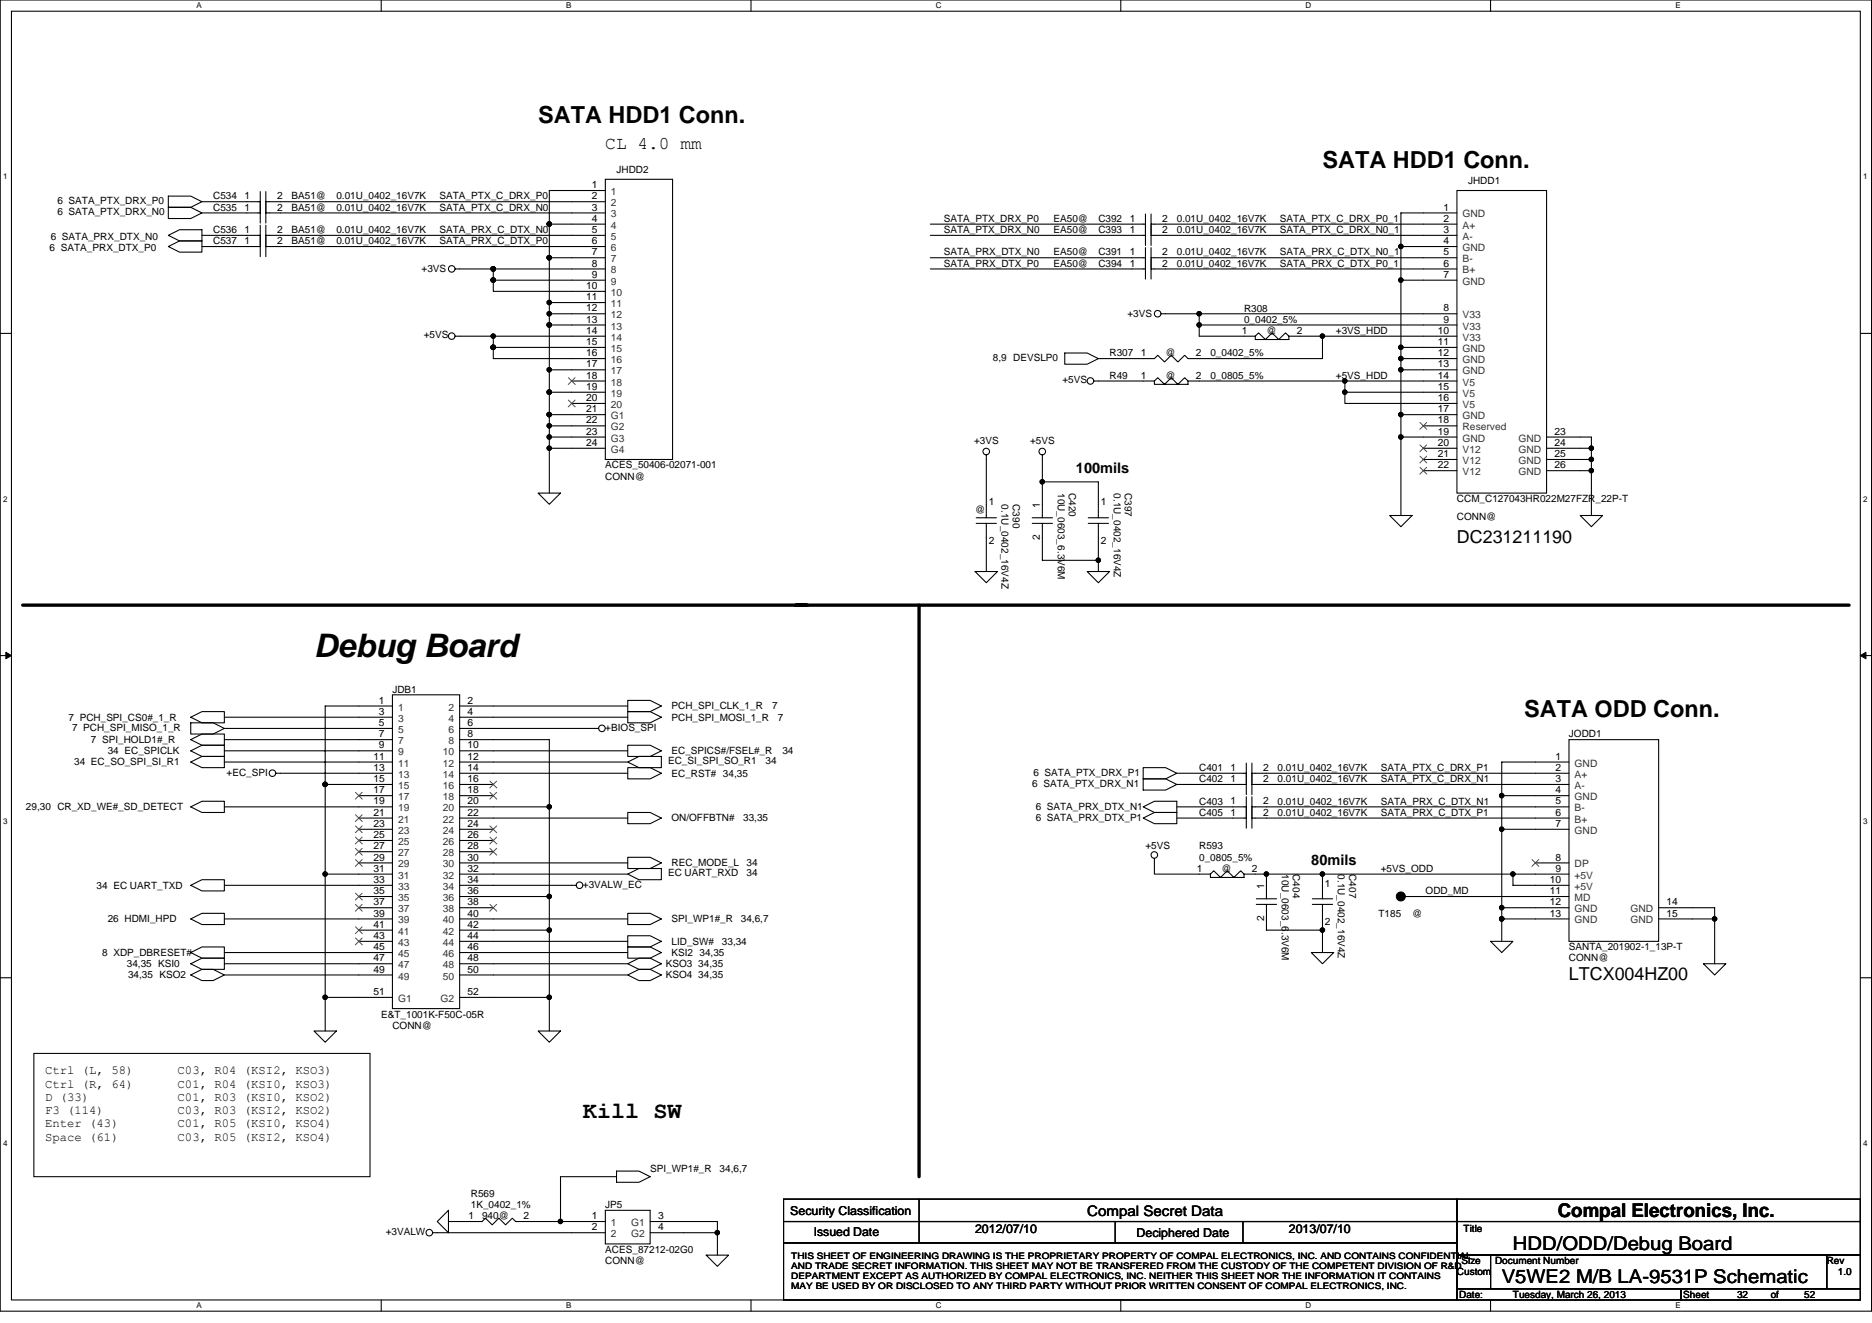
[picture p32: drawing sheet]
<svg xmlns="http://www.w3.org/2000/svg" width="297mm" height="210mm" viewBox="0 0 297 210" stroke-linecap="round" stroke-linejoin="round" font-family="sans-serif">
<defs><g id="words">
<text font-size="5.1" x="49.8" y="104.3">Debug Board</text>
<g font-size="3.7">
<text x="85.4" y="19.5">SATA HDD1 Conn.</text>
<text x="209.8" y="26.6">SATA HDD1 Conn.</text>
<text x="241.8" y="113.7">SATA ODD Conn.</text>
<text x="92.5" y="177.4">Kill SW</text>
</g>
<g font-size="3">
<text x="247.2" y="193">Compal Electronics, Inc.</text>
<text x="238.3" y="203.6">V5WE2 M/B LA-9531P Schematic</text>
<text x="240.1" y="198.3">HDD/ODD/Debug Board</text>
</g>
<g font-size="2.8">
<text x="96.1" y="23.6">CL 4.0 mm</text>
<text x="231.2" y="86.1">DC231211190</text>
<text x="249" y="155.4">LTCX004HZ00</text>
</g>
<g font-size="2.3">
<text x="170.7" y="75">100mils</text>
<text x="208.1" y="137.3">80mils</text>
<text x="172.5" y="192.8">Compal Secret Data</text>
</g>
<g font-size="1.9">
<text x="7.2" y="170.5">Ctrl (L, 58)</text>
<text x="7.2" y="172.6">Ctrl (R, 64)</text>
<text x="28.2" y="170.5">C03, R04 (KSI2, KSO3)</text>
<text x="28.2" y="172.6">C01, R04 (KSI0, KSO3)</text>
<text x="7.2" y="174.7">D (33)</text>
<text x="7.2" y="176.8">F3 (114)</text>
<text x="7.2" y="178.9">Enter (43)</text>
<text x="28.2" y="178.9">C01, R05 (KSI0, KSO4)</text>
<text x="28.2" y="174.7">C01, R03 (KSI0, KSO2)</text>
<text x="28.2" y="176.8">C03, R03 (KSI2, KSO2)</text>
<text x="7.2" y="181">Space (61)</text>
<text x="28.2" y="181">C03, R05 (KSI2, KSO4)</text>
<text x="125.4" y="192.7">Security Classification</text>
<text x="129.1" y="196.1">Issued Date</text>
<text x="154.7" y="195.6">2012/07/10</text>
<text x="180.3" y="196.3">Deciphered Date</text>
<text x="204.5" y="195.6">2013/07/10</text>
</g>
<g font-size="1.6">
<text x="93.9" y="29.8">1</text>
<text x="97.8" y="27.4">JHDD2</text>
<text x="233" y="29.1">JHDD1</text>
<text x="9.1" y="34.1">6 SATA_PTX_DRX_N0</text>
<text x="9.1" y="32.4">6 SATA_PTX_DRX_P0</text>
<text x="33.8" y="31.6">C534</text>
<text x="33.8" y="33.4">C535</text>
<text x="38.8" y="31.6">1</text>
<text x="38.8" y="33.4">1</text>
<text x="44" y="31.6">2</text>
<text x="44" y="33.4">2</text>
<text x="46.3" y="31.6">BA51@</text>
<text x="46.3" y="33.4">BA51@</text>
<text x="53.4" y="31.6">0.01U_0402_16V7K</text>
<text x="53.4" y="33.4">0.01U_0402_16V7K</text>
<text x="69.7" y="31.6">SATA_PTX_C_DRX_P0</text>
<text x="69.7" y="33.4">SATA_PTX_C_DRX_N0</text>
<text x="93.9" y="31.6">2</text>
<text x="93.9" y="33.4">3</text>
<text x="93.9" y="35.2">4</text>
<text x="149.8" y="35.2">SATA_PTX_DRX_P0</text>
<text x="167.2" y="35.2">EA50@</text>
<text x="174.3" y="35.2">C392</text>
<text x="179.3" y="35.2">1</text>
<text x="184.4" y="35.2">2</text>
<text x="186.7" y="35.2">0.01U_0402_16V7K</text>
<text x="203.1" y="35.2">SATA_PTX_C_DRX_P0_1</text>
<text x="229" y="33.4">1</text>
<text x="229" y="35.2">2</text>
<text x="7.9" y="39.8">6 SATA_PRX_DTX_P0</text>
<text x="8" y="38">6 SATA_PRX_DTX_N0</text>
<text x="33.8" y="37">C536</text>
<text x="33.8" y="38.8">C537</text>
<text x="38.8" y="37">1</text>
<text x="38.8" y="38.7">1</text>
<text x="44" y="37">2</text>
<text x="44" y="38.7">2</text>
<text x="46.3" y="37">BA51@</text>
<text x="46.3" y="38.8">BA51@</text>
<text x="53.4" y="37">0.01U_0402_16V7K</text>
<text x="53.4" y="38.8">0.01U_0402_16V7K</text>
<text x="69.7" y="38.8">SATA_PRX_C_DTX_P0</text>
<text x="69.7" y="37">SATA_PRX_C_DTX_N0</text>
<text x="93.9" y="37">5</text>
<text x="93.9" y="38.7">6</text>
<text x="93.9" y="40.5">7</text>
<text x="149.8" y="37">SATA_PTX_DRX_N0</text>
<text x="149.8" y="40.5">SATA_PRX_DTX_N0</text>
<text x="167.2" y="37">EA50@</text>
<text x="167.2" y="40.5">EA50@</text>
<text x="174.3" y="37">C393</text>
<text x="174.3" y="40.5">C391</text>
<text x="179.3" y="37">1</text>
<text x="179.3" y="40.5">1</text>
<text x="184.4" y="37">2</text>
<text x="184.4" y="40.5">2</text>
<text x="186.7" y="37">0.01U_0402_16V7K</text>
<text x="186.7" y="40.5">0.01U_0402_16V7K</text>
<text x="203.1" y="37">SATA_PTX_C_DRX_N0_1</text>
<text x="203.1" y="40.5">SATA_PRX_C_DTX_N0_1</text>
<text x="229" y="37">3</text>
<text x="229" y="38.7">4</text>
<text x="229" y="40.5">5</text>
<text x="66.9" y="43.2">+3VS</text>
<text x="93" y="45.8">10</text>
<text x="93" y="47.6">11</text>
<text x="93.9" y="42.3">8</text>
<text x="93.9" y="44.1">9</text>
<text x="149.8" y="42.3">SATA_PRX_DTX_P0</text>
<text x="167.2" y="42.3">EA50@</text>
<text x="174.3" y="42.3">C394</text>
<text x="179.3" y="42.3">1</text>
<text x="184.4" y="42.3">2</text>
<text x="186.7" y="42.3">0.01U_0402_16V7K</text>
<text x="203.1" y="42.3">SATA_PRX_C_DTX_P0_1</text>
<text x="229" y="42.3">6</text>
<text x="229" y="44.1">7</text>
<text x="67.2" y="53.7">+5VS</text>
<text x="93" y="49.4">12</text>
<text x="93" y="51.2">13</text>
<text x="93" y="53">14</text>
<text x="178.9" y="50.3">+3VS</text>
<text x="197" y="53">1</text>
<text x="197.4" y="49.4">R308</text>
<text x="197.4" y="51.2">0_0402_5%</text>
<text x="201" y="53">@</text>
<text x="205.8" y="53">2</text>
<text x="212" y="53">+3VS_HDD</text>
<text x="228.2" y="53">10</text>
<text x="229" y="49.4">8</text>
<text x="229" y="51.2">9</text>
<text x="93" y="54.7">15</text>
<text x="93" y="56.5">16</text>
<text x="93" y="58.3">17</text>
<text x="157.6" y="57.3">8,9 DEVSLP0</text>
<text x="176.1" y="56.5">R307</text>
<text x="181" y="56.5">1</text>
<text x="185" y="56.5">@</text>
<text x="189.8" y="56.5">2</text>
<text x="192.1" y="56.5">0_0402_5%</text>
<text x="228.2" y="54.7">11</text>
<text x="228.2" y="56.5">12</text>
<text x="228.2" y="58.3">13</text>
<text x="93" y="60.1">18</text>
<text x="93" y="61.8">19</text>
<text x="93" y="63.6">20</text>
<text x="93" y="65.4">21</text>
<text x="168.6" y="60.8">+5VS</text>
<text x="176.1" y="60.1">R49</text>
<text x="181" y="60.1">1</text>
<text x="185" y="60.1">@</text>
<text x="189.8" y="60.1">2</text>
<text x="192.1" y="60.1">0_0805_5%</text>
<text x="212" y="60.1">+5VS_HDD</text>
<text x="228.2" y="60.1">14</text>
<text x="228.2" y="61.8">15</text>
<text x="228.2" y="63.6">16</text>
<text x="228.2" y="65.4">17</text>
<text x="93" y="67.2">22</text>
<text x="93" y="69">23</text>
<text x="93" y="70.7">24</text>
<text x="154.6" y="70.4">+3VS</text>
<text x="163.4" y="70.4">+5VS</text>
<text x="228.2" y="67.2">18</text>
<text x="228.2" y="69">19</text>
<text x="228.2" y="70.7">20</text>
<text x="246.7" y="70.7">24</text>
<text x="246.7" y="69">23</text>
<text x="96.1" y="74.3">ACES_50406-02071-001</text>
<text x="96.1" y="76.1">CONN@</text>
<text x="228.2" y="72.5">21</text>
<text x="228.2" y="74.3">22</text>
<text x="246.7" y="74.3">26</text>
<text x="246.7" y="72.5">25</text>
<text x="154.7" y="81.4">@</text>
<text x="156.9" y="80.2">1</text>
<text x="158.9" y="80" transform="rotate(90 158.9 80)">0.1U_0402_16V4Z</text>
<text x="160.7" y="80" transform="rotate(90 160.7 80)">C390</text>
<text x="165" y="80.5" transform="rotate(-90 165 80.5)">1</text>
<text x="167.8" y="78.2" transform="rotate(90 167.8 78.2)">10U_0603_6.3V6M</text>
<text x="169.6" y="78.2" transform="rotate(90 169.6 78.2)">C420</text>
<text x="174.7" y="80.2">1</text>
<text x="176.7" y="78.2" transform="rotate(90 176.7 78.2)">0.1U_0402_16V4Z</text>
<text x="178.5" y="78.2" transform="rotate(90 178.5 78.2)">C397</text>
<text x="231.2" y="82.5">CONN@</text>
<text x="231.2" y="79.6">CCM_C127043HR022M27FZR_22P-T</text>
<text x="156.9" y="86.3">2</text>
<text x="165" y="85.7" transform="rotate(-90 165 85.7)">2</text>
<text x="174.7" y="86.3">2</text>
<text x="60.1" y="111.6">1</text>
<text x="60.1" y="113.4">3</text>
<text x="62.3" y="109.9">JDB1</text>
<text x="74.2" y="111.6">2</text>
<text x="74.2" y="113.4">4</text>
<text x="106.5" y="112.5">PCH_SPI_CLK_1_R</text>
<text x="122.5" y="112.5">7</text>
<text x="10.9" y="114.3">7 PCH_SPI_CS0#_1_R</text>
<text x="11.4" y="115.9">7 PCH_SPI_MISO_1_R</text>
<text x="14.4" y="117.9">7 SPI_HOLD1#_R</text>
<text x="17.1" y="119.7">34 EC_SPICLK</text>
<text x="60.1" y="115.2">5</text>
<text x="60.1" y="117">7</text>
<text x="60.1" y="118.7">9</text>
<text x="74.2" y="118.7">10</text>
<text x="74.2" y="115.2">6</text>
<text x="74.2" y="117">8</text>
<text x="96.1" y="115.9">+BIOS_SPI</text>
<text x="106.5" y="114.3">PCH_SPI_MOSI_1_R</text>
<text x="106.5" y="119.7">EC_SPICS#/FSEL#_R</text>
<text x="123.4" y="114.3">7</text>
<text x="124.1" y="119.7">34</text>
<text x="249" y="117">JODD1</text>
<text x="11.8" y="121.4">34 EC_SO_SPI_SI_R1</text>
<text x="36" y="123">+EC_SPI</text>
<text x="59.2" y="120.5">11</text>
<text x="59.2" y="122.3">13</text>
<text x="59.2" y="124.1">15</text>
<text x="59.2" y="125.9">17</text>
<text x="74.2" y="120.5">12</text>
<text x="74.2" y="122.3">14</text>
<text x="74.2" y="124.1">16</text>
<text x="74.2" y="125.9">18</text>
<text x="106" y="121.3">EC_SI_SPI_SO_R1</text>
<text x="106.5" y="123.2">EC_RST# 34,35</text>
<text x="121.5" y="121.3">34</text>
<text x="163.8" y="124.8">6 SATA_PTX_DRX_N1</text>
<text x="164" y="123">6 SATA_PTX_DRX_P1</text>
<text x="190.3" y="124.1">C402</text>
<text x="190.3" y="122.3">C401</text>
<text x="195.3" y="124.1">1</text>
<text x="195.3" y="122.3">1</text>
<text x="200.4" y="124.1">2</text>
<text x="200.4" y="122.3">2</text>
<text x="202.7" y="124.1">0.01U_0402_16V7K</text>
<text x="202.7" y="122.3">0.01U_0402_16V7K</text>
<text x="219.1" y="122.3">SATA_PTX_C_DRX_P1</text>
<text x="219.1" y="124.1">SATA_PTX_C_DRX_N1</text>
<text x="246.8" y="120.5">1</text>
<text x="246.8" y="122.3">2</text>
<text x="246.8" y="124.1">3</text>
<text x="246.8" y="125.9">4</text>
<text x="4.1" y="128.5">29,30 CR_XD_WE#_SD_DETECT</text>
<text x="59.2" y="127.6">19</text>
<text x="59.2" y="129.4">21</text>
<text x="59.2" y="131.2">23</text>
<text x="74.2" y="127.6">20</text>
<text x="74.2" y="129.4">22</text>
<text x="74.2" y="131.2">24</text>
<text x="106.5" y="130.3">ON/OFFBTN#</text>
<text x="117.9" y="130.3">33,35</text>
<text x="164.3" y="130.3">6 SATA_PRX_DTX_P1</text>
<text x="164.3" y="128.5">6 SATA_PRX_DTX_N1</text>
<text x="190.3" y="127.7">C403</text>
<text x="190.3" y="129.4">C405</text>
<text x="195.3" y="127.6">1</text>
<text x="195.3" y="129.4">1</text>
<text x="200.4" y="127.6">2</text>
<text x="200.4" y="129.4">2</text>
<text x="202.7" y="127.7">0.01U_0402_16V7K</text>
<text x="202.7" y="129.4">0.01U_0402_16V7K</text>
<text x="219.1" y="129.4">SATA_PRX_C_DTX_P1</text>
<text x="219.1" y="127.7">SATA_PRX_C_DTX_N1</text>
<text x="246.8" y="127.6">5</text>
<text x="246.8" y="129.4">6</text>
<text x="246.8" y="131.2">7</text>
<text x="59.2" y="133">25</text>
<text x="59.2" y="134.7">27</text>
<text x="59.2" y="136.5">29</text>
<text x="74.2" y="133">26</text>
<text x="74.2" y="134.7">28</text>
<text x="74.2" y="136.5">30</text>
<text x="106.5" y="137.4">REC_MODE_L</text>
<text x="118.4" y="137.4">34</text>
<text x="181.8" y="134.8">+5VS</text>
<text x="190.3" y="134.8">R593</text>
<text x="190.3" y="136.5">0_0805_5%</text>
<text x="246.8" y="136.5">8</text>
<text x="15.3" y="141">34 EC UART_TXD</text>
<text x="59.2" y="138.3">31</text>
<text x="59.2" y="140.1">33</text>
<text x="59.2" y="141.9">35</text>
<text x="59.2" y="143.6">37</text>
<text x="74.2" y="138.3">32</text>
<text x="74.2" y="140.1">34</text>
<text x="74.2" y="141.9">36</text>
<text x="74.2" y="143.6">38</text>
<text x="92.5" y="140.8">+3VALW_EC</text>
<text x="106" y="139">EC UART_RXD</text>
<text x="118.4" y="139">34</text>
<text x="189.9" y="138.3">1</text>
<text x="193.8" y="138.3">@</text>
<text x="198.6" y="138.3">2</text>
<text x="200.6" y="141" transform="rotate(-90 200.6 141)">1</text>
<text x="203.4" y="138.7" transform="rotate(90 203.4 138.7)">10U_0603_6.3V6M</text>
<text x="205.2" y="138.7" transform="rotate(90 205.2 138.7)">C404</text>
<text x="210.2" y="140.7">1</text>
<text x="212.3" y="138.7" transform="rotate(90 212.3 138.7)">0.1U_0402_16V4Z</text>
<text x="214.1" y="138.7" transform="rotate(90 214.1 138.7)">C407</text>
<text x="219.1" y="138.3">+5VS_ODD</text>
<text x="226.2" y="141.9">ODD_MD</text>
<text x="245.9" y="140.1">10</text>
<text x="245.9" y="141.9">11</text>
<text x="245.9" y="143.6">12</text>
<text x="246.8" y="138.3">9</text>
<text x="264.4" y="143.6">14</text>
<text x="17.1" y="146.3">26 HDMI_HPD</text>
<text x="59.2" y="145.4">39</text>
<text x="59.2" y="147.2">41</text>
<text x="59.2" y="149">43</text>
<text x="74.2" y="145.4">40</text>
<text x="74.2" y="147.2">42</text>
<text x="74.2" y="149">44</text>
<text x="106.5" y="146.3">SPI_WP1#_R</text>
<text x="106.5" y="149.9">LID_SW#</text>
<text x="114.6" y="149.9">33,34</text>
<text x="117.6" y="146.3">34,6,7</text>
<text x="200.6" y="146.2" transform="rotate(-90 200.6 146.2)">2</text>
<text x="210.2" y="146.7">2</text>
<text x="218.7" y="145.4">T185</text>
<text x="224.1" y="145.4">@</text>
<text x="245.9" y="145.4">13</text>
<text x="264.4" y="145.4">15</text>
<text x="16.2" y="151.7">8 XDP_DBRESET#</text>
<text x="20.1" y="153.4">34,35 KSI0</text>
<text x="20.3" y="155.2">34,35 KSO2</text>
<text x="59.2" y="150.7">45</text>
<text x="59.2" y="152.5">47</text>
<text x="59.2" y="154.3">49</text>
<text x="74.2" y="150.7">46</text>
<text x="74.2" y="152.5">48</text>
<text x="74.2" y="154.3">50</text>
<text x="105.7" y="153.4">KSO3 34,35</text>
<text x="105.7" y="155.2">KSO4 34,35</text>
<text x="106.5" y="151.7">KSI2 34,35</text>
<text x="249" y="150.8">SANTA_201902-1_13P-T</text>
<text x="249" y="152.5">CONN@</text>
<text x="59.2" y="157.9">51</text>
<text x="60.5" y="161.4">E&amp;T_1001K-F50C-05R</text>
<text x="74.2" y="157.9">52</text>
<text x="62.3" y="163.2">CONN@</text>
<text x="103.2" y="186">SPI_WP1#_R</text>
<text x="114.2" y="186">34,6,7</text>
<text x="74.7" y="189.9">R569</text>
<text x="74.7" y="191.7">1K_0402_1%</text>
<text x="96.1" y="191.7">JP5</text>
<text x="61.2" y="195.9">+3VALW</text>
<text x="74.4" y="193.4">1</text>
<text x="76.5" y="193.4">940@</text>
<text x="83.1" y="193.4">2</text>
<text x="93.9" y="193.4">1</text>
<text x="93.9" y="195.2">2</text>
<text x="104.4" y="193.4">3</text>
<text x="104.4" y="195.2">4</text>
<text x="232.2" y="195.4">Title</text>
<text x="96.1" y="198.8">ACES_87212-02G0</text>
<text x="96.1" y="200.6">CONN@</text>
<text x="231.2" y="202.3">Custom</text>
<text x="231.9" y="200.6">Size</text>
<text x="237.2" y="200.6">Document Number</text>
<text x="289.9" y="200.6">Rev</text>
<text x="291.6" y="202.3">1.0</text>
<text x="231.5" y="205.9">Date:</text>
<text x="240.1" y="205.9">Tuesday, March 26, 2013</text>
<text x="267.1" y="205.9">Sheet</text>
<text x="275.6" y="205.9">32</text>
<text x="281" y="205.9">of</text>
<text x="286.3" y="205.9">52</text>
</g>
<g font-size="1.6" fill="#333">
<text x="96.9" y="30.9">1</text>
<text x="96.9" y="32.7">2</text>
<text x="96.9" y="34.5">3</text>
<text x="232.1" y="34.5">GND</text>
<text x="96.9" y="36.3">4</text>
<text x="96.9" y="38.1">5</text>
<text x="96.9" y="39.8">6</text>
<text x="96.9" y="41.6">7</text>
<text x="232.1" y="36.3">A+</text>
<text x="232.1" y="38.1">A-</text>
<text x="232.1" y="39.8">GND</text>
<text x="232.1" y="41.6">B-</text>
<text x="96.9" y="43.4">8</text>
<text x="96.9" y="45.2">9</text>
<text x="96.9" y="46.9">10</text>
<text x="232.1" y="43.4">B+</text>
<text x="232.1" y="45.2">GND</text>
<text x="96.9" y="48.7">11</text>
<text x="96.9" y="50.5">12</text>
<text x="96.9" y="52.3">13</text>
<text x="232.1" y="50.5">V33</text>
<text x="232.1" y="52.3">V33</text>
<text x="96.9" y="54.1">14</text>
<text x="96.9" y="55.8">15</text>
<text x="96.9" y="57.6">16</text>
<text x="96.9" y="59.4">17</text>
<text x="232.1" y="54.1">V33</text>
<text x="232.1" y="55.8">GND</text>
<text x="232.1" y="57.6">GND</text>
<text x="232.1" y="59.4">GND</text>
<text x="96.9" y="61.2">18</text>
<text x="96.9" y="62.9">19</text>
<text x="96.9" y="64.7">20</text>
<text x="232.1" y="61.2">V5</text>
<text x="232.1" y="62.9">V5</text>
<text x="232.1" y="64.7">V5</text>
<text x="96.9" y="66.5">G1</text>
<text x="96.9" y="68.3">G2</text>
<text x="96.9" y="70.1">G3</text>
<text x="96.9" y="71.8">G4</text>
<text x="232.1" y="66.5">GND</text>
<text x="232.1" y="68.3">Reserved</text>
<text x="232.1" y="70.1">GND</text>
<text x="232.1" y="71.8">V12</text>
<text x="240.9" y="71.8">GND</text>
<text x="240.9" y="70.1">GND</text>
<text x="232.1" y="73.6">V12</text>
<text x="232.1" y="75.4">V12</text>
<text x="240.9" y="75.4">GND</text>
<text x="240.9" y="73.6">GND</text>
<text x="63.2" y="112.7">1</text>
<text x="71.2" y="112.7">2</text>
<text x="63.2" y="114.5">3</text>
<text x="63.2" y="116.3">5</text>
<text x="63.2" y="118.1">7</text>
<text x="63.2" y="119.8">9</text>
<text x="70.3" y="119.8">10</text>
<text x="71.2" y="114.5">4</text>
<text x="71.2" y="116.3">6</text>
<text x="71.2" y="118.1">8</text>
<text x="63.2" y="121.6">11</text>
<text x="63.2" y="123.4">13</text>
<text x="63.2" y="125.2">15</text>
<text x="70.3" y="121.6">12</text>
<text x="70.3" y="123.4">14</text>
<text x="70.3" y="125.2">16</text>
<text x="249.8" y="121.6">GND</text>
<text x="249.8" y="123.4">A+</text>
<text x="249.8" y="125.2">A-</text>
<text x="63.2" y="127">17</text>
<text x="63.2" y="128.7">19</text>
<text x="63.2" y="130.5">21</text>
<text x="70.3" y="127">18</text>
<text x="70.3" y="128.7">20</text>
<text x="70.3" y="130.5">22</text>
<text x="249.8" y="127">GND</text>
<text x="249.8" y="128.7">B-</text>
<text x="249.8" y="130.5">B+</text>
<text x="63.2" y="132.3">23</text>
<text x="63.2" y="134.1">25</text>
<text x="63.2" y="135.8">27</text>
<text x="63.2" y="137.6">29</text>
<text x="70.3" y="132.3">24</text>
<text x="70.3" y="134.1">26</text>
<text x="70.3" y="135.8">28</text>
<text x="70.3" y="137.6">30</text>
<text x="249.8" y="132.3">GND</text>
<text x="249.8" y="137.6">DP</text>
<text x="63.2" y="139.4">31</text>
<text x="63.2" y="141.2">33</text>
<text x="63.2" y="143">35</text>
<text x="70.3" y="139.4">32</text>
<text x="70.3" y="141.2">34</text>
<text x="70.3" y="143">36</text>
<text x="249.8" y="139.4">+5V</text>
<text x="249.8" y="141.2">+5V</text>
<text x="249.8" y="143">MD</text>
<text x="63.2" y="144.7">37</text>
<text x="63.2" y="146.5">39</text>
<text x="63.2" y="148.3">41</text>
<text x="70.3" y="144.7">38</text>
<text x="70.3" y="146.5">40</text>
<text x="70.3" y="148.3">42</text>
<text x="249.8" y="144.7">GND</text>
<text x="249.8" y="146.5">GND</text>
<text x="258.7" y="146.5">GND</text>
<text x="258.7" y="144.7">GND</text>
<text x="63.2" y="150.1">43</text>
<text x="63.2" y="151.8">45</text>
<text x="63.2" y="153.6">47</text>
<text x="63.2" y="155.4">49</text>
<text x="70.3" y="150.1">44</text>
<text x="70.3" y="151.8">46</text>
<text x="70.3" y="153.6">48</text>
<text x="70.3" y="155.4">50</text>
<text x="63.2" y="159">G1</text>
<text x="69.9" y="159">G2</text>
<text x="96.9" y="194.5">1</text>
<text x="96.9" y="196.3">2</text>
<text x="100.1" y="194.5">G1</text>
<text x="100.1" y="196.3">G2</text>
</g>
<g font-size="1.4">
<text x="125.6" y="199.7">THIS SHEET OF ENGINEERING DRAWING IS THE PROPRIETARY PROPERTY OF COMPAL ELECTRONICS, INC. AND CONTAINS CONFIDENTIAL</text>
<text x="125.6" y="201.3">AND TRADE SECRET INFORMATION. THIS SHEET MAY NOT BE TRANSFERED FROM THE CUSTODY OF THE COMPETENT DIVISION OF R&amp;D</text>
<text x="125.6" y="202.9">DEPARTMENT EXCEPT AS AUTHORIZED BY COMPAL ELECTRONICS, INC. NEITHER THIS SHEET NOR THE INFORMATION IT CONTAINS</text>
<text x="125.6" y="204.6">MAY BE USED BY OR DISCLOSED TO ANY THIRD PARTY WITHOUT PRIOR WRITTEN CONSENT OF COMPAL ELECTRONICS, INC.</text>
</g>
<g font-size="1.3">
<text x="31.2" y="1.3">A</text>
<text x="89.8" y="1.3">B</text>
<text x="148.5" y="1.3">C</text>
<text x="207.2" y="1.3">D</text>
<text x="265.8" y="1.3">E</text>
<text x=".5" y="28.5">1</text>
<text x="295.6" y="28.5">1</text>
<text x=".5" y="79.6">2</text>
<text x="295.6" y="79.6">2</text>
<text x=".5" y="130.7">3</text>
<text x="295.6" y="130.7">3</text>
<text x=".5" y="181.8">4</text>
<text x="295.6" y="181.8">4</text>
<text x="31.2" y="207.6">A</text>
<text x="89.8" y="207.6">B</text>
<text x="148.5" y="207.6">C</text>
<text x="207.2" y="207.6">D</text>
<text x="265.8" y="207.6">E</text>
</g>
</g></defs>
<path d="M0 0h297v208h-297zM1.8 1.8h293.4v204.4h-293.4z" fill="none" stroke="#000" stroke-width=".17"/>
<g fill="#fff">
<path d="M31.1 .2h.9v1.4h-.9z"/>
<path d="M31.1 206.4h.9v1.5h-.9z"/>
</g>
<path d="M60.5 0v1.8M60.5 206.2v1.8" fill="none" stroke="#000" stroke-width=".17"/>
<g fill="#fff">
<path d="M89.8 .2h.9v1.4h-.9z"/>
<path d="M89.8 206.4h.9v1.5h-.9z"/>
</g>
<path d="M119.2 0v1.8M119.2 206.2v1.8" fill="none" stroke="#000" stroke-width=".17"/>
<g fill="#fff">
<path d="M148.5 .2h.9v1.4h-.9z"/>
<path d="M148.5 206.4h.9v1.5h-.9z"/>
</g>
<path d="M177.8 0v1.8M177.8 206.2v1.8" fill="none" stroke="#000" stroke-width=".17"/>
<g fill="#fff">
<path d="M207.2 .2h.9v1.4h-.9z"/>
<path d="M207.2 206.4h.9v1.5h-.9z"/>
</g>
<path d="M236.5 0v1.8M236.5 206.2v1.8" fill="none" stroke="#000" stroke-width=".17"/>
<g fill="#fff">
<path d="M265.9 .2h.8v1.4h-.8z"/>
<path d="M265.9 206.4h.8v1.5h-.8z"/>
<path d="M.5 27.3h.7v1.4h-.7z"/>
<path d="M295.6 27.3h.7v1.4h-.7z"/>
<path d="M.5 78.4h.7v1.5h-.7z"/>
<path d="M295.6 78.4h.7v1.5h-.7z"/>
</g>
<path d="M0 52.9h1.8M295.2 52.9h1.8" fill="none" stroke="#000" stroke-width=".17"/>
<g fill="#fff">
<path d="M.5 129.6h.7v1.4h-.7z"/>
<path d="M295.6 129.6h.7v1.4h-.7z"/>
</g>
<path d="M0 104h1.8M295.2 104h1.8" fill="none" stroke="#000" stroke-width=".17"/>
<path d="M.9 103.5l.9 .5-.9 .5zM295.2 104l.9-.5v1z" fill="#000" stroke="#000" stroke-width=".16"/>
<g fill="#fff">
<path d="M.5 180.7h.7v1.4h-.7z"/>
<path d="M295.6 180.7h.7v1.4h-.7z"/>
</g>
<g fill="none" stroke="#000" stroke-width=".17">
<path d="M26.7 32.9h3.6l1.7 .9-1.7 .9h-3.6zM26.7 31.1h3.6l1.7 .9-1.7 .9h-3.6zM26.7 39.1l1.8-.9h3.5v1.8h-3.5zM26.7 37.3l1.8-.9h3.5v1.8h-3.5zM32 39.1h9.3M32 32h9.3M32 33.8h9.3M41.3 37.3h-9.3M41.3 30.4v5M41.3 35.7v5M42.2 39.1h53.9M42.2 37.3h53.9"/>
<path d="M42.2 32h53.9M42.2 33.8h53.9M42.2 30.4v5M42.2 35.7v5M87.2 35.6h8.9M96.1 28.4h10.6v44.5h-10.6zM96.1 30.2h-8.9v28.5M147.6 35.6h34.2M147.6 37.3h34.2M181.8 34v4.9M181.8 39.3v5M182.6 35.6h48.6"/>
<path d="M182.6 37.3h48.6M182.6 34v4.9M182.6 39.3v5M231.2 30.2h14.2v48h-14.2zM231.2 39.1h-8.9M231.2 33.8h-8.9v48M72.2 53.3h23.9M78.3 55.1h17.8M78.3 44.4v1.8h17.8M78.3 42.7v1.7M78.3 53.3v3.6h17.8M78.3 44.4h17.8"/>
<path d="M87.2 58.7v3.5h8.9M87.2 40.9h8.9M87.2 51.6h8.9M87.2 48h8.9M87.2 58.7h8.9M96.1 42.7h-23.9M96.1 49.8h-8.9M147.6 40.9h34.2M147.6 42.7h34.2M168.9 56h3.6l1.8 .9-1.8 .9h-3.6zM182.6 40.9h48.6M182.6 42.7h48.6"/>
<path d="M184.2 49.8h47M190.3 51.6h40.9M190.3 49.8v3.5h8.9M199.2 53.3l.5-.5 1.1 1.1 1-1.1 1.1 1.1 1.1-1.1 .5 .5M199.2 53.3v.6h5.3v-.6M204.5 53.3h26.7M209.8 53.3v3.6h-21.3l-.5-.5-1.1 1-1.1-1-1 1-1.1-1-.5 .5h-8.9M222.3 55.1h8.9M222.3 58.7h8.9M222.3 56.9h8.9M231.2 44.4l-8.9 .1M85.4 78.2h3.5l-1.7 1.8z"/>
<path d="M87.2 67.6h8.9M87.2 71.1h8.9M87.2 62.2v16M90.7 60.5h5.4M90.7 64h5.4M96.1 65.8h-8.9M96.1 69.3h-8.9M156.5 72.2v9.9M165.4 76.5h8.9v5.6M165.4 72.2v9.9M173.6 60.5h9.6M183.2 60.5l.5-.6 1.1 1.1 1-1.1 1.1 1.1 1.1-1.1 .5 .6"/>
<path d="M183.2 60.5v.5h5.3v-.5M188.5 60.5h42.7M213.4 60.5v3.5h17.8M213.4 62.2h17.8M222.3 65.8h8.9M222.3 69.3h8.9M225.8 67.6h5.4M225.8 71.1h5.4M225.8 72.9h5.4M225.8 74.7h5.4M245.4 72.9h7.1v1.8M245.4 74.7h7.1v7.1"/>
<path d="M245.4 69.3h7.1v1.8h-7.1M252.5 71.1v1.8M154.7 90.7h3.6l-1.8 1.8zM154.9 83h3.2M154.9 82.1h3.2M156.5 83v7.7M163.8 83h3.2M163.8 82.1h3.2M165.4 83v5.9h8.9M172.5 90.7h3.6l-1.8 1.8zM172.7 83h3.2M172.7 82.1h3.2"/>
<path d="M174.3 83v7.7M220.5 81.8h3.6l-1.8 1.8zM250.7 81.8h3.6l-1.8 1.8zM30.3 113.8l1.7-.9h3.6v1.8h-3.6zM30.3 114.7h3.5l1.8 .9-1.8 .9h-3.5zM30.3 117.3l1.7-.8h3.6v1.7h-3.6zM30.3 119.1l1.7-.9h3.6v1.8h-3.6zM35.6 113.8h26.7M35.6 117.3h26.7M35.6 115.6h26.7M35.6 119.1h26.7M62.3 110.2h10.6v49.8h-10.6z"/>
<path d="M62.3 112h-10.7v51.6M72.9 117.3h14.3v46.3M72.9 115.6h22.1M72.9 112h26.7M99.6 113.8h-26.7M99.6 119.1h-26.7M99.6 111.1h3.6l1.7 .9-1.7 .9h-3.6zM99.6 112.9h3.6l1.7 .9-1.7 .9h-3.6zM99.6 118.2h3.6l1.7 .9-1.7 .9h-3.6zM249 117.3h14.2v32.1h-14.2zM30.3 120.9l1.7-.9h3.6v1.8h-3.6zM30.3 128l1.7-.9h3.6v1.8h-3.6z"/>
<path d="M35.6 128h26.7M35.6 120.9h26.7M43.8 122.7h18.5M51.6 138.7h10.7M51.6 124.5h10.7M56.9 129.8h5.4M56.9 136.9h5.4M56.9 126.2h5.4M56.9 131.6h5.4M56.9 133.3h5.4M56.9 135.1h5.4M72.9 124.5h5.4"/>
<path d="M72.9 136.9h26.7M72.9 126.2h5.4M72.9 131.6h5.4M72.9 133.3h5.4M72.9 135.1h5.4M87.2 128h-14.3M99.6 138.7h-26.7M99.6 129.8h-26.7M99.6 122.7h-26.7M99.6 120.9h-26.7M99.6 120.9l1.8-.9h3.5v1.8h-3.5zM99.6 121.8h3.6l1.7 .9-1.7 .9h-3.6z"/>
<path d="M99.6 128.9h3.6l1.7 .9-1.7 .9h-3.6zM99.6 138.7l1.8-.9h3.5v1.8h-3.5zM99.6 136h3.6l1.7 .9-1.7 .9h-3.6zM181.4 129.8l1.8-.9h3.5v1.8h-3.5zM181.4 128l1.8-.9h3.5v1.8h-3.5zM181.4 121.8h3.6l1.7 .9-1.7 .9h-3.6zM181.4 123.6h3.6l1.7 .9-1.7 .8h-3.6zM183.2 136.2v2.5h8.9M186.7 122.7h11.1M186.7 124.5h11.1M186.7 129.8h11.1M192.1 138.7l.5-.5 1.1 1 1-1 1.1 1 1.1-1 .5 .5"/>
<path d="M192.1 138.7v.5h5.3v-.5M197.4 138.7h3.6M197.8 128h-11.1M197.8 121.1v5M197.8 126.4v5M198.6 129.8h50.4M198.6 128h50.4M198.6 122.7h50.4M198.6 121.1v5M198.6 126.4v5M201 138.7h8.8v3.9M201 138.7v3.9"/>
<path d="M209.8 138.7h39.2M238.3 126.2v5.4h10.7M238.3 131.6v17.8M240.1 138.7v1.8h8.9M243.6 136.9h5.4M249 120.9h-10.7v5.3h10.7M249 124.5h-50.4M0 155.1h1.8M30.3 140.5l1.7-.9h3.6v1.8h-3.6zM30.3 145.8l1.7-.9h3.6v1.8h-3.6zM30.3 151.1l1.7-.9h3.6v1.8h-3.6zM30.3 152.9l1.7-.9h3.6v1.8h-3.6z"/>
<path d="M30.3 154.7l1.7-.9h1.8l1.8 .9-1.8 .9h-1.8zM35.6 140.5h26.7M35.6 145.8h26.7M35.6 151.1h26.7M35.6 152.9h26.7M35.6 154.7h26.7M51.6 158.2h10.7M56.9 144h5.4M56.9 147.6h5.4M56.9 142.2h5.4M56.9 149.4h5.4M72.9 140.5h18.5"/>
<path d="M72.9 144h5.4M72.9 158.2h14.3M72.9 149.4h26.7M72.9 151.1h26.7M87.2 147.6h-14.3M87.2 142.2h-14.3M99.6 145.8h-26.7M99.6 144.9h3.6l1.7 .9-1.7 .9h-3.6zM99.6 148.5h3.6l1.7 .9-1.7 .8h-3.6zM99.6 150.2h3.6l1.7 .9-1.7 .9h-3.6zM99.6 152.9l1.8-.9h1.8l1.7 .9-1.7 .9h-1.8zM99.6 154.7l1.8-.9h1.8l1.7 .9-1.7 .9h-1.8z"/>
<path d="M99.6 152.9h-26.7M99.6 154.7h-26.7M199.3 143.5h3.3M199.3 142.6h3.3M201 143.5v4.1h8.8M208.1 151.1h3.5l-1.8 1.8zM208.2 143.5h3.3M208.2 142.6h3.3M209.8 143.5v7.6M223 142.2h26M236.5 149.4h3.6l-1.8 1.7zM238.3 144h10.7"/>
<path d="M238.3 145.8h10.7M263.2 144h8.9v8.9M263.2 145.8h8.9M270.3 152.9h3.6l-1.8 1.8zM295.2 155.1h1.8M5.4 167.1h53.3v19.6h-53.3zM49.8 163.6h3.6l-1.8 1.8zM85.4 163.6h3.5l-1.7 1.8zM68.7 195.6h27.4M71.2 192v3.6l-1.8-1.8zM96.1 192h7.1v5.4h-7.1zM96.1 193.8h-14.3l-.5-.5-1.1 1-1-1-1.1 1-1.1-1-.5 .5h-5.3"/>
<path d="M97.8 185.8h3.6l1.8 .9-1.8 .9h-3.6zM97.8 186.7h-8.9v7.1M103.2 193.8h10.6v5.3M112.1 199.1h3.5l-1.8 1.8zM113.8 195.6h-10.6M124.3 190.2h106.9v3.6h-106.9zM124.3 193.8h106.9v3.4h-106.9zM124.3 197.2h106.9v9h-106.9zM145.8 190.2v7M177 193.8v3.4M197.2 193.8v3.4M231.2 190.2h64v3.6h-64z"/>
<path d="M231.2 193.8h64v5.3h-64zM231.2 199.1h5.3v5.4h-5.3zM236.5 199.1h53.4v5.4h-53.4zM289.9 199.1h5.3v5.4h-5.3zM231.2 204.5h35.5v1.7h-35.5zM266.7 204.5h28.5v1.7h-28.5z"/>
<circle cx="71.7" cy="53.3" r=".52"/>
<circle cx="71.7" cy="42.7" r=".52"/>
<circle cx="183.7" cy="49.8" r=".52"/>
<circle cx="156.5" cy="71.6" r=".52"/>
<circle cx="165.4" cy="71.6" r=".52"/>
<circle cx="173" cy="60.4" r=".52"/>
<circle cx="95.5" cy="115.6" r=".52"/>
<circle cx="43.2" cy="122.7" r=".52"/>
<circle cx="183.2" cy="135.6" r=".52"/>
<circle cx="92" cy="140.5" r=".52"/>
<circle cx="68.1" cy="195.6" r=".52"/>
</g>
<path d="M3.6 96h289.8M145.8 96v90.7" fill="none" stroke="#000" stroke-width=".53"/>
<g fill="#000" stroke="#000" stroke-width=".17">
<circle cx="87.1" cy="35.5" r=".35"/>
<circle cx="222.3" cy="39.1" r=".35"/>
<circle cx="78.3" cy="53.3" r=".35"/>
<circle cx="78.3" cy="55.1" r=".35"/>
<circle cx="78.3" cy="44.4" r=".35"/>
<circle cx="78.3" cy="42.7" r=".35"/>
<circle cx="87.1" cy="40.9" r=".35"/>
<circle cx="87.1" cy="51.5" r=".35"/>
<circle cx="87.1" cy="49.8" r=".35"/>
<circle cx="87.1" cy="48" r=".35"/>
<circle cx="87.1" cy="58.7" r=".35"/>
<circle cx="190.3" cy="51.5" r=".35"/>
<circle cx="190.3" cy="49.8" r=".35"/>
<circle cx="209.8" cy="53.3" r=".35"/>
<circle cx="222.3" cy="58.7" r=".35"/>
<circle cx="222.3" cy="55.1" r=".35"/>
<circle cx="222.3" cy="44.4" r=".35"/>
<circle cx="222.3" cy="56.9" r=".35"/>
<circle cx="87.1" cy="65.8" r=".35"/>
<circle cx="87.1" cy="67.6" r=".35"/>
<circle cx="87.1" cy="62.2" r=".35"/>
<circle cx="87.1" cy="71.1" r=".35"/>
<circle cx="87.1" cy="69.3" r=".35"/>
<circle cx="165.4" cy="76.4" r=".35"/>
<circle cx="213.4" cy="62.2" r=".35"/>
<circle cx="213.4" cy="60.4" r=".35"/>
<circle cx="222.3" cy="65.8" r=".35"/>
<circle cx="222.3" cy="69.3" r=".35"/>
<circle cx="252.5" cy="71.1" r=".35"/>
<circle cx="252.5" cy="74.7" r=".35"/>
<circle cx="252.5" cy="72.9" r=".35"/>
<circle cx="174.3" cy="88.9" r=".35"/>
<circle cx="51.6" cy="138.7" r=".35"/>
<circle cx="51.6" cy="124.4" r=".35"/>
<circle cx="87.1" cy="128" r=".35"/>
<circle cx="200.9" cy="138.7" r=".35"/>
<circle cx="209.8" cy="138.7" r=".35"/>
<circle cx="238.3" cy="126.2" r=".35"/>
<circle cx="238.3" cy="131.6" r=".35"/>
<circle cx="240.1" cy="138.7" r=".35"/>
<circle cx="51.6" cy="158.2" r=".35"/>
<circle cx="87.1" cy="158.2" r=".35"/>
<circle cx="87.1" cy="147.6" r=".35"/>
<circle cx="87.1" cy="142.2" r=".35"/>
<circle cx="209.8" cy="147.6" r=".35"/>
<circle cx="222.3" cy="142.2" r=".71"/>
<circle cx="238.3" cy="145.8" r=".35"/>
<circle cx="238.3" cy="144" r=".35"/>
<circle cx="272.1" cy="145.8" r=".35"/>
<circle cx="88.9" cy="193.8" r=".35"/>
<circle cx="113.8" cy="195.6" r=".35"/>
</g>
<g fill="none" stroke="#4c4c4c" stroke-width=".16">
<path d="M90.2 59.9l1.1 1.1M91.2 59.9l-1 1.1M90.2 63.5l1.1 1.1M91.2 63.5l-1 1.1M225.3 67l1.1 1.1M225.3 70.6l1.1 1.1M225.3 72.4l1.1 1M225.3 74.1l1.1 1.1M226.4 67l-1.1 1.1M226.4 70.6l-1.1 1.1M226.4 72.4l-1.1 1M226.4 74.1l-1.1 1.1"/>
<path d="M56.4 125.7l1.1 1.1M56.4 129.3l1.1 1M56.4 131l1.1 1.1M56.4 132.8l1.1 1.1M56.4 134.6l1.1 1.1M56.4 136.4l1.1 1.1M57.5 125.7l-1.1 1.1M57.5 129.3l-1.1 1M57.5 131l-1.1 1.1M57.5 132.8l-1.1 1.1M57.5 134.6l-1.1 1.1M57.5 136.4l-1.1 1.1"/>
<path d="M77.7 123.9l1.1 1.1M77.7 125.7l1.1 1.1M77.7 131l1.1 1.1M77.7 132.8l1.1 1.1M77.7 134.6l1.1 1.1M78.8 125.7l-1.1 1.1M78.8 123.9l-1.1 1.1M78.8 131l-1.1 1.1M78.8 132.8l-1.1 1.1M78.8 134.6l-1.1 1.1M243.1 136.4l1.1 1.1M244.2 136.4l-1.1 1.1"/>
<path d="M56.4 141.7l1.1 1.1M56.4 143.5l1.1 1.1M56.4 147l1.1 1.1M56.4 148.8l1.1 1.1M57.5 141.7l-1.1 1.1M57.5 143.5l-1.1 1.1M57.5 147l-1.1 1.1M57.5 148.8l-1.1 1.1M77.7 143.5l1.1 1.1M78.8 143.5l-1.1 1.1"/>
</g>
<use href="#words"/>
</svg>
